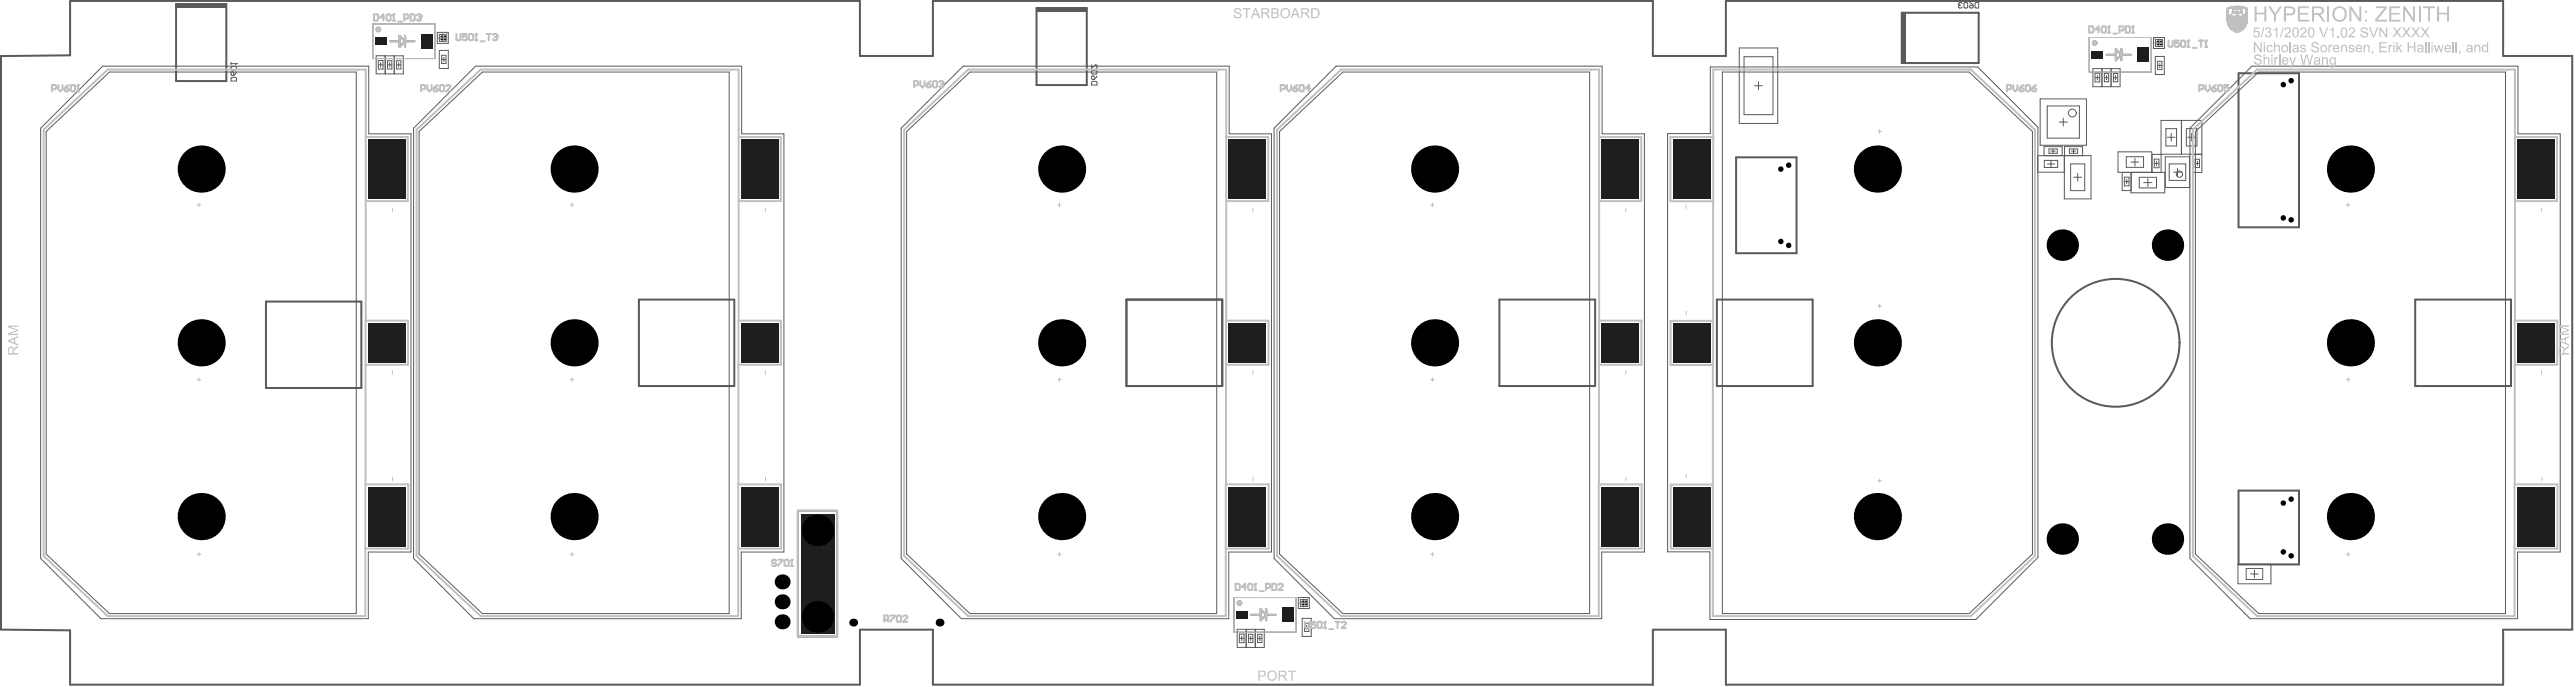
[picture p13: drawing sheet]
<svg xmlns="http://www.w3.org/2000/svg" width="1092mm" height="291mm" viewBox="0 0 1092 291" stroke-linecap="round" stroke-linejoin="round" font-family="sans-serif">
<g fill="none" stroke="#5a5a5a" stroke-width=".42">
<path d="M916.6 51h17.3v14.3h-17.3zM919.3 58.2h3.3M920.9 56.5v3.3M925.3 51v14.3M927.9 58.2h3.4M929.6 56.5v3.3M868.4 69.5h3M869.9 68v3M875.6 65.9v18.4h11.3v-18.4l-22.6 .1v7h11.3M879.6 75.1h3.3M881.3 73.4v3.4M898.4 64.3h14.3v8.7h-14.3z"/>
<path d="M903.9 73h14.3v8.7h-14.3zM903.9 68.7h3.3M905.5 67v3.3M909.4 77.4h3.3M911 75.7v3.3"/>
</g>
<path d="M74.7 1.7h21.3v32.6h-21.3zM439.7 3.4h21.3v32.6h-21.3zM806.6 5.4h32.7v21.3h-32.7zM949.5 31h25.6v65.3h-25.6zM736.4 66.7h25.6v40.6h-25.6zM338.4 216.4h16.7v53.3h-16.7zM949.5 207.8h25.6v31.3h-25.6z" fill="none" stroke="#5a5a5a" stroke-width=".85"/>
<g fill="#5a5a5a">
<path d="M806.6 5.4h1.7v21.3h-1.7z" fill-rule="evenodd"/>
<path d="M439.7 3.4h21.3v1.7h-21.3z" fill-rule="evenodd"/>
<path d="M74.7 1.7h21.3v1.7h-21.3z" fill-rule="evenodd"/>
</g>
<path d="M98 33.2l.4-.4h1.5l.4 .4v1.1h-2.3zM98 26.6v.7M98 28.5l.4-.4h1.5l.4 .4v.8l-.4 .4h-1.5l-.4-.4zM98 30.8l.8-.3 .4 .3v1.2h-.8l-.4-.4zM98 27h2.3M100.3 30.5l-1.1 1.5" fill="none" stroke="#5a5a5a" stroke-width=".42"/>
<circle cx="100.3" cy="27" r=".17" fill="#5a5a5a"/>
<path d="M832.3 1.5l-.4-.4h-.8l-.4 .7M833.1 1.5l.3-.4h.8l.4 .4v1.5l-.4 .4h-.8l-.3-.4zM835.4 2.6l.4-.4h1.1v.8l-.3 .4h-.8zM835.4 1.1l1.5 1.1M837.7 1.5l.4-.4h1.2v2.3h-1.2l-.4-.4zM100.3 27l-.4 .3M463 34.9l.4-.4h1.5l.4 .4v1.1h-2.3zM463 27.5v1.5l1.5-1.5h.4l.4 .4v.8l-.4 .3M463 30.2l.4-.4h1.5l.4 .4v.8l-.4 .4h-1.5l-.4-.4zM463 32.5l.7-.4 .4 .4v1.2h-.7l-.4-.4zM465.3 32.1l-1.2 1.6" fill="none" stroke="#5a5a5a" stroke-width=".42"/>
<circle cx="830.7" cy="1.8" r=".17" fill="#5a5a5a"/>
<path d="M830.7 1.8l.4 .4M831.1 2.2h.4M831.1 2.2l-.4 .4 .4 .8h.8l.4-.4M918.7 54.5h4.5v7.3h-4.5zM927.4 54.5h4.4v7.3h-4.4zM867.1 68h5.7v3h-5.7zM878.3 69.4h6v11.4h-6zM901.9 66.4h7.3v4.5h-7.3zM907.4 75.1h7.3v4.5h-7.3z" fill="none" stroke="#5a5a5a" stroke-width=".42"/>
<g fill="none" stroke="#5a5a5a" stroke-width=".42">
<path d="M158.2 10.2h26.3v14.6h-26.3zM185.5 13.7h4.6v4.7h-4.6zM186.1 16.1h3.4M186.3 14.6h3v2.9h-3zM187.8 14.4v3.3M886.1 15.9h26.3v14.6h-26.3zM913.4 15.9h4.7v4.6h-4.7zM914.1 18.2h3.3M914.3 16.8h2.9v2.9h-2.9zM915.7 16.6v3.3M159.6 23.6h11.4v7.7h-11.4zM160.5 27.5h2"/>
<path d="M160.5 25.6h2v3.7h-2zM161.5 26.5v2M163.4 23.6v7.7M164.4 27.5h1.8M164.4 25.7h1.8v3.5h-1.8zM165.3 26.6v1.8M167.2 23.6v7.7M168.2 27.5h1.8M168.2 25.7h1.8v3.5h-1.8zM169.1 26.6v1.8M186.3 21.3h3.9v7.7h-3.9zM187.3 25.2h1.9"/>
<path d="M187.3 23.4h1.9v3.5h-1.9zM188.2 24.3v1.8M725.4 28.4h113.5l25.5 25.5v182.2l-26.3 26.3h-112.8v-28.6h-18v-177.2h18.1zM730.5 30.5h104.7l26.9 25.2v179l-26.9 25.2h-104.7zM737.7 20.3h16.3v32h-16.3zM739.8 24h12.2v24.6h-12.2zM744.2 36.3h3.3M745.9 34.6v3.4M887.7 29.1h11.5v7.6h-11.5zM888.6 32.9h2M888.6 31.1h2v3.6h-2zM889.6 31.9v2"/>
<path d="M891.5 29.1v7.6M892.6 32.9h1.8M892.6 31.2h1.8v3.4h-1.8zM893.5 32v1.8M895.4 29.1v7.6M896.4 32.9h1.8M896.4 31.2h1.8v3.4h-1.8zM897.3 32v1.8M914.2 23.9h3.8v7.7h-3.8zM915.2 27.7h1.8M915.2 26h1.8v3.5h-1.8zM916.1 26.8v1.9"/>
<path d="M17.3 54.3l26.3-26.3h112.8v28.7h17.9v177.2h-18.1v28.2h-113.4l-25.5-25.5zM19.6 55.7l26.8-25.2h104.7v229.4h-104.7l-26.8-25.2zM175.4 54.3l26.3-26.3h112.9v28.7h17.9v177.2h-18.1v28.2h-113.4l-25.6-25.5zM177.8 55.7l26.8-25.2h104.7v229.4h-104.7l-26.8-25.2zM382.2 54.3l26.3-26.3h112.9v28.7h17.9v177.2h-18.1v28.2h-113.4l-25.6-25.5zM384.6 55.7l26.8-25.2h104.7v229.4h-104.7l-26.8-25.2zM540.4 54.3l26.3-26.3h112.8v28.7h18v177.2h-18.1v28.2h-113.5l-25.5-25.5zM542.7 55.7l26.9-25.2h104.7v229.4h-104.7l-26.9-25.2zM865.3 41.9h19.7v19.6h-19.7zM868.3 44.9h13.7v13.6h-13.7zM873.5 51.7h3.3M875.2 50v3.4"/>
<path d="M928.9 54.3l26.3-26.3h112.8v28.7h17.9v177.2h-18.1v28.2h-113.4l-25.5-25.5zM931.2 55.7l26.8-25.2h104.7v229.4h-104.7l-26.8-25.2zM867 62.1h7.7v3.8h-7.7zM869.1 63.1h3.5v1.8h-3.5zM869.9 64h1.9M870.8 63.1v1.8M875.7 62.1h7.6v3.8h-7.6zM877.7 63.1h3.5v1.8h-3.5zM878.6 64h1.8M879.5 63.1v1.8M900.1 73.1h3.9v7.6h-3.9zM901 76.9h2"/>
<path d="M901 75.1h2v3.6h-2zM902 75.9v2M912.8 65.4h3.8v7.7h-3.8zM913.7 69.2h2M913.7 67.4h2v3.7h-2zM914.7 68.2v2M918.4 66.4h10.3v13h-10.3zM920.1 69.4h7v7h-7zM921.9 72.9h3.4M923.6 71.3v3.3M930.1 65.4h3.8v7.7h-3.8zM931.1 69.2h1.8"/>
<path d="M931.1 67.5h1.8v3.5h-1.8zM932 68.3v1.8M949.2 239h14v8.3h-14zM523.4 253.1h26.3v14.7h-26.3zM550.7 253.1h4.6v4.7h-4.6zM551.4 255.5h3.3M551.6 254h2.9v2.9h-2.9zM553 253.8v3.3M952.7 240.8h7v4.7h-7zM954.6 243.2h3.3M956.2 241.5v3.3M525.7 270.4h2"/>
<path d="M525.7 268.6h2v3.7h-2zM526.7 269.4v2M528.6 266.6v7.7h7.6v-7.7h-11.4v7.7h3.8M529.6 270.4h1.8M529.6 268.7h1.8v3.5h-1.8zM530.5 269.5v1.9M532.4 266.6v7.7M533.4 270.4h1.9M533.4 268.7h1.9v3.5h-1.9zM534.3 269.5v1.9M552.3 262h3.9v7.6h-3.9zM553.3 265.8h1.9"/>
<path d="M553.3 264h1.9v3.5h-1.9zM554.2 264.9v1.8"/>
<circle cx="879" cy="47.9" r="1.66"/>
<circle cx="924.4" cy="73.8" r="1.33"/>
</g>
<g fill="none" stroke="#5a5a5a" stroke-width=".85">
<path d="M165.5 17.5h4M169.5 15.2l2.3 2.3-2.3 2.3zM171.8 17.5h4M171.8 15.2v4.6M.4 23.8l29.3-.4v-23h335v23.3h31v-23.3h305.4v23.3h30.9v-23.3h329.7v23.3h29.3v243.1h-29.3v23.3h-329.7v-23.3h-30.9v23.3h-305.4v-23.3h-31v23.3h-335v-23.1l-29.3-.3zM893.4 23.2h4M897.4 20.9l2.4 2.3-2.4 2.3zM899.8 20.9v4.6M899.8 23.2h4M112.8 127.8h40.5v36.6h-40.5zM271 126.9h40.5v36.6h-40.5zM477.8 126.9h40.6v36.6h-40.6z"/>
<path d="M636 126.9h40.6v36.6h-40.6zM728.2 126.9h40.6v36.6h-40.6zM1024.4 126.9h40.6v36.6h-40.6zM534.7 258.1l2.4 2.4-2.4 2.3zM537.1 258.1v4.7M530.7 260.5h4M537.1 260.5h4"/>
<circle cx="897.4" cy="145.2" r="27.1"/>
</g>
<g fill="none" stroke="#5a5a5a" stroke-width="1.7">
<circle cx="160.5" cy="12.5" r=".33"/>
<circle cx="888.5" cy="18.2" r=".33"/>
<circle cx="525.7" cy="255.5" r=".33"/>
</g>
<g fill="none" stroke="#c0c0c0" stroke-width=".85">
<path d="M165.5 17.5h4M169.5 15.2l2.3 2.3-2.3 2.3zM171.8 15.2v4.6M171.8 17.5h4M893.4 23.2h4M897.4 20.9l2.4 2.3-2.4 2.3zM899.8 20.9v4.6M899.8 23.2h4M155.1 58h17.9v27.2h-17.9M313.3 58h17.8v27.2h-17.8M520.1 58h17.8v27.2h-17.8M678.3 58h17.8v27.2h-17.8"/>
<path d="M726.7 58h-18.2v27.3h18.2v-55.8h109.2l27.2 25.4v180.6l-27.2 25.5h-109.4l.1-175.6M1066.7 58h17.9v27.2h-17.9M155.1 135.8v-106.3h-109.4l-27.2 25.4v180.6l27.2 25.5h109.3v-55.8h18.1v27.2h-18.1M313.3 135.8v-106.3h-109.4l-27.2 25.4v180.6l27.2 25.5h109.2v-55.8h18.2v27.2h-18.2M520.1 135.8v-106.3h-109.4l-27.2 25.4v180.6l27.2 25.5h109.2v-55.8h18.2v27.2h-18.2M678.2 135.8h18v18.7h-18M726.6 135.9h-18v18.7h18M1066.7 135.8v-106.3h-109.4l-27.2 25.4v180.6l27.2 25.5h109.3v-55.8h18.1v27.2h-18.1M155 154.5h18.1v-18.7h-18.1v69.3M313.2 154.5h18v-18.7h-18v69.3M520 154.5h18v-18.7h-18v69.3M1066.6 154.5h18.1v-18.7h-18.1v69.3"/>
<path d="M338.4 216.4h16.7v53.3h-16.7zM678.2 205.1l.1-175.6h-109.4l-27.2 25.4v180.6l27.2 25.5h109.2v-55.8h18.2v27.2h-18.2M726.5 205.3h-17.8v27.1h17.8M534.7 258.1l2.4 2.4-2.4 2.3zM537.1 258.1v4.7M530.7 260.5h4M537.1 260.5h4"/>
</g>
<g fill="none" stroke="#c0c0c0" stroke-width=".42">
<path d="M158.2 10.2h26.3v14.6h-26.3zM886.1 15.9h26.3v14.6h-26.3zM944.7 6.8l2.6 .1M944.7 6.2h.5M944.7 6.3h.5M944.7 6.4h.5M944.7 6.5h.5M944.7 6.6h.5M944.7 6.7h.5M944.7 7h2.7M944.7 7.1h8.4M944.7 5.9h.5"/>
<path d="M944.7 6h.5M944.7 6.1h.5M944.7 8.7h.5M944.7 8.8l.5 .1M944.7 5.6h.5M944.7 4.8h.5M944.7 5h.5M944.7 5.1h.5M944.7 5.2h.5M944.7 4h.5M944.7 4.1h.5M944.7 4.2h.5"/>
<path d="M944.7 4.3h.5M944.7 4.4h.5M944.7 4.5h.5M944.7 4.6h.5M944.7 4.7h.5M944.7 5.3h.5M944.7 5.4h.5M944.7 5.5h.5M944.7 5.7h.5M944.7 5.8h.5M944.7 3.9h.5M944.7 7.2h8.4"/>
<path d="M944.7 7.3h8.4M944.7 7.4h8.4M944.7 7.5h8.4M944.7 7.6h8.4M944.7 7.7h8.4M944.7 7.8h8.4M944.7 7.9h8.4M944.7 8h8.4M944.7 8.9h.5M944.7 9h.5M944.7 9.1h.5M944.7 9.2l2.5 .1"/>
<path d="M944.7 9.3l8.4 .1M944.8 9.5h8.3M944.8 9.6h8.2M944.8 9.7h8.2M944.8 9.8h8.2M945 10.3h.8M945 10.4h.7M945.1 10.6h.6M945.1 10.7h.6M945.2 10.8l.6 .1M945.2 10.9h.6M945.3 11h1.7"/>
<path d="M945.3 11.1h1.2M945.3 3.8l-.6 .1M945.4 8.6h-.7M945.4 11.2l.7 .1M945.4 6.8h1.7M945.4 11.3l.7 .1M945.5 9.1h1.5M945.5 11.4l.7 .1M945.5 6.7h1.4M945.6 8.4l-.9 .1M945.6 3.7l-.9 .1M945.6 11.5l.7 .1"/>
<path d="M945.6 9.1h1.2M945.6 3.1h6.6M945.7 11.6l.7 .1M945.7 6.6h1.1M945.7 10.3l-.7 .1M945.7 11.7h1.3M945.7 8.3l-1 .1M945.8 9h.9M945.8 6.5h.8M945.9 11.8l1.1 .1M945.9 3.6l-1.2 .1M945.9 6.4h.7"/>
<path d="M945.9 11.9h1.1M945.9 10.1l-1 .1M945.9 8.2l-1.2 .1M946 3h5.8M946 10.6h.1M946 10.7h1M946 10.8h1M946 10.5h.1M946 6.3h.4M946 12h1M946.1 10l-1.2 .1M946.1 8.9h.3"/>
<path d="M946.2 12.2h.8M946.2 9.9l-1.3 .1M946.2 6.2h.1M946.2 11.2h.2M946.2 3.5h-1.5M946.3 12.3h.9M946.3 9.9h1.2M946.4 12.4l.9 .1M946.4 2.9h5M946.4 10.6h.6M946.5 10h.9M946.5 12.5l1 .1"/>
<path d="M946.5 10.5h.5M946.6 8.2h2M946.6 10.1h.7M946.6 11.1h.4M946.6 11.2h.4M946.6 11.6h.4M946.6 11.3h.4M946.6 11.4h.4M946.6 11.5h.4M946.6 12.6l1.1 .1M946.6 3.4h-1.7M946.7 10.3h.4"/>
<path d="M946.7 8.3h1.7M946.8 12.7l1 .1M946.8 5.2h4.2M946.8 5.3h4.2M946.8 5.4h4.2M946.9 5h.5M946.9 8.4h1.3M946.9 4.8h.5M946.9 4.7h.5M946.9 2.8h4M946.9 4.5h.5M946.9 12.8l1.4 .1"/>
<path d="M946.9 4.2h.5M946.9 4.3h.5M947 10.9l-1 .1M947 10.3l-.4 .1M947.1 12.9h1.2M947.1 8.6h.9M947.2 3.8h3.4M947.2 13l1.2 .1M947.3 11.7l1 .1M947.3 11.8h1M947.3 10.6h.2M947.3 10.7h1"/>
<path d="M947.3 10.8h1M947.3 11h1M947.3 11.6l.2 .1M947.3 10.5h.1M947.3 11.6h.1M947.3 12h1M947.3 3.2l-2.2 .1M947.4 8.7h.4M947.4 5.1h-.5M947.4 4.7l-.5 .1M947.4 13.1l1.3 .1M947.4 11.1h.4"/>
<path d="M947.4 4.4l-.5 .1M947.4 4.1l-.3 .1M947.5 12.2h.3M947.5 11.2h.2M947.6 12.3h.1M947.6 2.7h2.6M947.6 13.2h2.6M947.7 9.9h1.1M947.7 5.6h-.9M947.7 7h2.4M947.8 10.6h.5M947.8 11.7h.5"/>
<path d="M947.8 10h.9M947.8 13.3h2.3M947.8 4l-.7 .1M947.8 10.5h.5M947.8 11.6h.5M947.9 6.9h2M947.9 10.1h.7M947.9 9.3h2M947.9 12.7h.4M947.9 12.2h.4M947.9 12.3h.4M947.9 12.4h.4"/>
<path d="M947.9 11.1h.4M947.9 12.6h.4M947.9 11.2h.4M947.9 12.5h.4M947.9 11.3h.4M947.9 11.4h.4M947.9 5.1h2M947.9 13.4h2M948 10.4h.3M948 10.3h.5M948.1 6.8h1.6M948.1 3.7h.7"/>
<path d="M948.1 9.1h1.6M948.2 5.5h-1.4M948.2 13.5h1.4M948.2 6.7h1.4M948.3 9.1h1.2M948.3 3.9l-1.1 .1M948.3 6.6h1.2M948.3 11.9l-1 .1M948.3 10.9l-1 .1M948.4 5h.2M948.4 13.6h1M948.5 6.5h.8"/>
<path d="M948.5 9h.8M948.6 5.5h.6M948.6 6.4h.6M948.6 12.7h1.1M948.6 11.7l1.1 .1M948.6 11.8h1.1M948.6 12.5h.1M948.6 10.6h.2M948.6 10.7h1.1M948.6 10.8h1.1M948.6 12.6l.3 .1M948.6 11.6l.3 .1"/>
<path d="M948.6 12.5l.2 .1M948.6 10.5h.1M948.6 11.5h.1M948.6 11.5l.2 .1M948.6 3.9h.6M948.6 12.9h2.1M948.6 13.7h.6M948.7 11h1M948.7 6.3h.4M948.7 12h.5M948.7 3.1l-3.3 .1M948.7 13h.4"/>
<path d="M948.8 11.1h.3M948.8 8.9h.3M948.8 4.8h.3M948.8 5h.3M948.8 4h.3M948.8 4.1h.3M948.8 4.2h.3M948.8 4.3h.3M948.8 4.4h.3M948.8 4.5h.3M948.8 4.6h.3M948.8 4.7h.3"/>
<path d="M948.8 6.2h.2M948.8 13.1h.2M948.9 12.2h.1M948.9 5.6h.1M948.9 11.2h.1M949 9.9h1.2M949 3.7h.7M949 12.7h.7M949 11.7h.7M949.1 10.6h.6M949.1 10h.9M949.1 3.1l3.3 .1"/>
<path d="M949.1 12.6h.6M949.1 11.6h.6M949.2 10.5h.5M949.2 12.5h.5M949.2 10.1h.7M949.2 11.5h.5M949.2 8.2h2.1M949.2 5h.2M949.3 12h.4M949.3 12.2h.4M949.3 12.3h.4M949.3 11.1h.4"/>
<path d="M949.3 11.2h.4M949.3 11.3h.4M949.3 10.4h.4M949.4 10.3h.4M949.4 8.3h1.7M949.5 3.9h1.1M949.6 8.4h1.3M949.6 5.5h1.4M949.7 11.9l-1.1 .1M949.7 10.9l-1.1 .1M949.7 12.8l-1.1 .1M949.8 8.6h.9"/>
<path d="M950 11.7l1 .1M950 11.8h1M950 10.6h.1M950 10.7h1M950 10.8h1M950 11.6l.1 .1M950 10.5h.1M950 11.6h.1M950 12h1.8M950 4h.7M950 8.7h.5M950.1 11.1h.4"/>
<path d="M950.1 12.2h.3M950.1 5.6h.9M950.2 11.2h.2M950.2 12.3h.1M950.3 9.9h1.2M950.4 7h2.7M950.4 4.1h.3M950.4 11.7h.6M950.4 4.2h.5M950.4 4.3l.5 .1M950.4 4.4h.5M950.4 10.6h.6"/>
<path d="M950.4 4.5h.5M950.4 4.6h.5M950.4 4.7h.5M950.4 13.1l-1.2 .1M950.5 10h.9M950.5 4.8l.4 .1M950.5 5h.4M950.5 5.1h.4M950.5 3.2l2.2 .1M950.5 11.6h.5M950.5 10.5h.5M950.5 10.1h.8"/>
<path d="M950.6 13l-1.3 .1M950.6 11.5h.4M950.6 11.1h.4M950.6 11.2h.4M950.6 11.3h.4M950.6 3.8l-3.4 .1M950.7 10.3h.4M950.7 6.8h1.7M950.8 9.1h1.5M950.9 6.7h1.4M950.9 12.8l-1.1 .1M951 9.1h1.2"/>
<path d="M951 10.9l-1 .1M951 11h-1M951 6.6h1.1M951 10.3l-.4 .1M951 12.7l-1 .1M951.1 9h.9M951.2 6.5h.8M951.2 12.6l-1 .1M951.2 3.4h1.8M951.3 6.4h.6M951.3 12.5l-1 .1M951.3 10.6h.2"/>
<path d="M951.3 10.7h1.4M951.3 10.8h1.4M951.3 11h1.2M951.3 10.5h.1M951.4 6.3h.4M951.4 11.1h1.1M951.4 12.4l-.9 .1M951.4 8.9h.3M951.5 6.2h.2M951.5 11.2h.9M951.6 12.3h-1M951.6 3.5h1.5"/>
<path d="M951.7 12.2h-1.1M951.7 9.9h1.3M951.8 10h1.1M951.9 11.9l-1.9 .1M951.9 10.1h1M951.9 8.2h1.2M951.9 3.6h1.2M952 11.8l-.8 .1M952 10.3h.9M952.1 11.7l-.8 .1M952.1 8.3h1M952.1 11.6l-.7 .1"/>
<path d="M952.2 11.5l-.7 .1M952.2 8.4h.9M952.2 3.7h.9M952.3 11.4l-.7 .1M952.4 11.3l-.7 .1M952.4 8.6h.7M952.5 3.8h.6M952.6 9.1h.5M952.6 10.9l-1.3 .1M952.6 8.9h.5M952.6 9h.5M952.6 8.7h.5"/>
<path d="M952.7 6.2h.4M952.7 6.3h.4M952.7 6.4h.4M952.7 6.5h.4M952.7 6.6h.4M952.7 6.7h.4M952.7 5.9h.4M952.7 6h.4M952.7 6.1h.4M952.7 5.6h.4M952.7 4.8h.4M952.7 5h.4"/>
<path d="M952.7 5.1h.4M952.7 5.2h.4M952.7 4h.4M952.7 4.1h.4M952.7 4.2h.4M952.7 4.3h.4M952.7 4.4h.4M952.7 4.5h.4M952.7 4.6h.4M952.7 4.7h.4M952.7 5.3h.4M952.7 5.4h.4"/>
<path d="M952.7 5.5h.4M952.7 5.7h.4M952.7 5.8h.4M952.7 3.9h.4M952.7 10.6h-.9M952.8 10.4l-1 .1M952.8 10.4h-.8M953.1 9.4h-8.3M953.1 9.2l-2.5 .1M953.1 6.8l-2.6 .1M953.1 8.1l-8.4 .1M953.1 8.8h-.5"/>
<path d="M796.5 55.7h1.5M797.3 54.9v1.5M83.6 86.8h1.6M84.4 86v1.6M166.4 88.2v1.5M241.8 86.8h1.5M242.6 86v1.6M324.6 88.2v1.5M448.6 86.8h1.5M449.4 86v1.6M531.4 88.2v1.5M606.8 86.8h1.5"/>
<path d="M607.5 86v1.6M689.6 88.2v1.5M715.1 86.8v1.5M1078 88.2v1.5M715.2 131.8v1.6M796.5 129.7h1.5M797.3 128.9v1.5M166.4 157.1v1.5M324.6 157.1v1.5M531.4 157.1v1.5M689.6 157.1v1.5M1078 157.1v1.5"/>
<path d="M83.6 160.8h1.6M84.4 160v1.6M241.8 160.8h1.5M242.6 160v1.6M448.6 160.8h1.5M449.4 160v1.6M606.8 160.8h1.5M607.5 160v1.6M166.5 202.1v1.6M324.7 202.1v1.6M531.5 202.1v1.6M689.7 202.1v1.6"/>
<path d="M715.2 200.8v1.5M796.5 203.7h1.5M797.3 202.9v1.5M1078.1 202.1v1.6M83.6 234.8h1.6M84.4 234v1.6M241.8 234.8h1.5M242.6 234v1.6M448.6 234.8h1.5M449.4 234v1.6M606.8 234.8h1.5M607.5 234v1.6"/>
<path d="M523.4 253.1h26.3v14.7h-26.3z"/>
</g>
<g fill="#c0c0c0">
<path d="M1085.4 137.8h4.2v.6h-3.5l3.5 1.2v.6l-3.5 1.2h3.5v.5h-4.2v-.8l3.6-1.2-3.6-1.3z"/>
<path d="M1086.1 147.6l-.2 2h1.3v-1.9l-.3-.3zM1085.6 147.1l1.3-.3 .5 .3 .4 .9 .2-.5 1.6-1v.6l-1.8 1.6v.9h1.8v.6h-4.2z"/>
<path d="M1085.8 144.4l2.1 .7v-1.4zM1085.4 144.1l4.2-1.7v.6l-1.3 .5v1.8l1.3 .5v.6l-4.2-1.7z"/>
</g>
<path d="M178.6 37.8h1.3l.5-.4v-.9l-.5-.5h-1.3v2.7M181.2 36v1.8l.9 .9 .9-.9v-1.8M183.9 37.4h1.3l.5 .8-.5 .5h-.8l-.5-.5zM185.7 36l-1.8 1.4M187 36h.9l.4 .5v1.7l-.4 .5h-.9l-.4-.5v-1.7zM189.2 36.5l.5-.5h.9l.4 .5v.4l-1.8 1.8h1.8M387.7 36.1h1.4l.4-.4v-.9l-.4-.4h-1.4v2.6M390.4 34.4v1.7l.9 .9 .9-.9v-1.7M393 35.7h1.4l.4 .9-.4 .4h-.9l-.5-.4zM394.8 34.4l-1.8 1.3M395.7 34.8l.5-.4h.8l.5 .4v1.8l-.5 .4h-.8l-.5-.4zM398.4 34.8l.4-.4h.9l.5 .9" fill="none" stroke="#c0c0c0" stroke-width=".85"/>
<circle cx="400.2" cy="35.3" r=".42" fill="#c0c0c0"/>
<g fill="none" stroke="#c0c0c0" stroke-width=".85">
<path d="M399.3 35.7h.4M399.7 35.7l.5 .4-.5 .9h-.9l-.4-.4M400.2 35.3l-.5 .4M851.3 37.8h1.3l.4-.4v-.9l-.4-.5h-1.3v2.7M853.9 36v1.8l.9 .9 .9-.9v-1.8M856.6 37.4h1.3l.5 .8-.5 .5h-.9l-.4-.5zM858.4 36l-1.8 1.4M859.2 36.5l.5-.5h.9l.4 .5v1.7l-.4 .5h-.9l-.5-.5zM861.9 37.4h1.3l.5 .8-.5 .5h-.8l-.5-.5zM863.7 36l-1.8 1.4M932.8 37.8h1.4l.4-.4v-.9l-.4-.5h-1.4v2.7M935.5 36v1.8l.9 .9 .9-.9v-1.8"/>
<path d="M938.2 37.4h1.3l.4 .8-.4 .5h-.9l-.4-.5zM939.9 36l-1.7 1.4M940.8 36.5l.5-.5h.9l.4 .5v1.7l-.4 .5h-.9l-.5-.5zM945.3 36h-1.8v1.4l.9-.5 .9 .5v.8l-.5 .5h-.9l-.4-.5M524.1 247.3h1.3l.5 .5v1.7l-.5 .5h-1.3zM528.5 248.6h-1.8l1.4-1.3v2.7M529.4 247.8l.5-.5h.8l.5 .5v1.7l-.5 .5h-.8l-.5-.5zM532.1 250h.9M532.5 247.3v2.7"/>
</g>
<path d="M995.2 234.8h1.6M996 234v1.6" fill="none" stroke="#c0c0c0" stroke-width=".42"/>
<circle cx="532.5" cy="247.3" r=".42" fill="#c0c0c0"/>
<path d="M532.5 247.3l-.4 .5M534.3 250.4h1.8M537 249.1h1.3l.4-.5v-.8l-.4-.5h-1.3v2.7M539.6 247.3h1.3l.5 .5v1.7l-.5 .5h-1.3zM542.3 247.8l.4-.5h.9l.5 .5v.4l-1.8 1.8h1.8M553.5 263.4v2.2l.5 .5h.9l.4-.5v-2.2M558 263.4h-1.8v1.4l.9-.5 .9 .5v.8l-.5 .5h-.8l-.5-.5M558.9 263.9l.4-.5h.9l.5 .5v1.7l-.5 .5h-.9l-.4-.5zM561.5 266.1h.9M562 263.4v2.7" fill="none" stroke="#c0c0c0" stroke-width=".85"/>
<circle cx="562" cy="263.4" r=".42" fill="#c0c0c0"/>
<path d="M22.1 37.8h1.3l.4-.4v-.9l-.4-.5h-1.3v2.7M24.7 36v1.8l.9 .9 .9-.9v-1.8M27.4 37.4h1.3l.5 .8-.5 .5h-.9l-.4-.5zM29.2 36l-1.8 1.4M30.1 36.5l.4-.5h.9l.4 .5v1.7l-.4 .5h-.9l-.4-.5zM32.7 38.7h.9M33.2 36v2.7M562 263.4l-.5 .5M563.8 266.5h1.7M566.4 263.4h1.8M567.3 263.4v2.7M569.1 263.9l.4-.5h.9l.5 .5v.4l-1.8 1.8h1.8" fill="none" stroke="#c0c0c0" stroke-width=".85"/>
<path d="M995.2 86.8h1.6M996 86v1.6M995.2 160.8h1.6M996 160v1.6" fill="none" stroke="#c0c0c0" stroke-width=".42"/>
<circle cx="33.2" cy="36" r=".42" fill="#c0c0c0"/>
<path d="M193.6 14.4v2.2l.4 .5h.9l.4-.5v-2.2M198 14.4h-1.8v1.3l.9-.4 .9 .4v.9l-.4 .5h-.9l-.5-.5M199.3 14.4h.9l.5 .4v1.8l-.5 .5h-.9l-.4-.5v-1.8zM201.6 17.1h.8M202 14.4v2.7M33.2 36l-.5 .5" fill="none" stroke="#c0c0c0" stroke-width=".85"/>
<circle cx="202" cy="14.4" r=".42" fill="#c0c0c0"/>
<path d="M202 14.4l-.4 .4M203.8 17.5h1.8M206.4 14.4h1.8M207.3 14.4v2.7M209.1 14.8l.4-.4h.9l.5 .9" fill="none" stroke="#c0c0c0" stroke-width=".85"/>
<circle cx="210.9" cy="15.3" r=".42" fill="#c0c0c0"/>
<path d="M210 15.7h.4M210.4 15.7l.5 .5-.5 .9h-.9l-.4-.5M210.9 15.3l-.5 .4M329.2 237.6l-.4-.5h-.9l-.5 .5 .5 .9h.9l.4 .4-.4 .9h-.9l-.5-.5M330.1 237.1h1.8v.5l-1.8 1.7v.5M332.8 237.6l.4-.5h.9l.4 .5v1.7l-.4 .5h-.9l-.4-.5zM335.4 239.8h.9M335.9 237.1v2.7" fill="none" stroke="#c0c0c0" stroke-width=".85"/>
<circle cx="335.9" cy="237.1" r=".42" fill="#c0c0c0"/>
<path d="M335.9 237.1l-.5 .5" fill="none" stroke="#c0c0c0" stroke-width=".85"/>
<g fill="#c0c0c0">
<path d="M546.3 284.1h3.4v.5h-1.4v3.8h-.6v-3.8h-1.4z"/>
<path d="M534.3 284.6v1.6h1.1a.81 .81 0 0 0 .9-.8 .81 .81 0 0 0-.8-.8zM533.7 284.1h2.4l.8 .8-.3 1.4-2.3 .3v1.8h-.6z"/>
<path d="M538.5 284.9l-.4 .9 .2 1.5 .9 .6 1.2-.2 .6-1-.3-1.6-1.1-.6zM537.4 286.2a2.15 2.15 0 0 1 4.3 0 2.15 2.15 0 0 1-4.3 0z"/>
<path d="M542.9 284.6v1.4h1.2a.75 .75 0 0 0 1-.7 .75 .75 0 0 0-.9-.7zM542.4 284.1h2.6l.5 .4 .2 1.2-1.1 .7 1.5 2h-.7l-1.4-1.9h-1.1v1.9h-.5z"/>
</g>
<path d="M158.6 6.1h1.3l.5 .4v1.8l-.5 .4h-1.3zM163 7.4h-1.7l1.3-1.3v2.6M163.9 6.5l.5-.4h.9l.4 .4v1.8l-.4 .4h-.9l-.5-.4zM166.6 8.7h.9M167 6.1v2.6M543.2 37.8h1.4l.4-.4v-.9l-.4-.5h-1.4v2.7M545.9 36v1.8l.9 .9 .9-.9v-1.8M548.6 37.4h1.3l.4 .8-.4 .5h-.9l-.4-.5zM550.3 36l-1.7 1.4M551.2 36.5l.5-.5h.8l.5 .5v1.7l-.5 .5h-.8l-.5-.5zM555.7 37.4h-1.8l1.3-1.4v2.7" fill="none" stroke="#c0c0c0" stroke-width=".85"/>
<circle cx="167" cy="6.1" r=".42" fill="#c0c0c0"/>
<path d="M167 6.1l-.4 .4M168.8 9.2h1.8M171.5 7.8h1.3l.4-.4v-.9l-.4-.4h-1.3v2.6M174.1 6.1h1.4l.4 .4v1.8l-.4 .4h-1.4zM176.8 6.5l.4-.4h.9l.5 .9" fill="none" stroke="#c0c0c0" stroke-width=".85"/>
<circle cx="178.6" cy="7" r=".42" fill="#c0c0c0"/>
<g fill="none" stroke="#c0c0c0" stroke-width=".85">
<path d="M177.7 7.4h.4M178.1 7.4l.5 .4-.5 .9h-.9l-.4-.4M178.6 7l-.5 .4M919.8 17.2v2.2l.4 .4h.9l.4-.4v-2.2M924.2 17.2h-1.8v1.3l.9-.4 .9 .4v.9l-.4 .4h-.9l-.5-.4M925.1 17.6l.4-.4h.9l.5 .4v1.8l-.5 .4h-.9l-.4-.4zM927.7 19.8h.9M928.2 17.2v2.6M375.1 262.5h1.3l.4-.4v-.9l-.4-.4h-1.3v2.6M375.9 262.5l.9 .9M377.7 260.8h1.8v.4l-1.8 1.8v.4M380.8 260.8h.9l.5 .4v1.8l-.5 .4h-.9l-.4-.4v-1.8z"/>
<path d="M383 261.2l.5-.4h.9l.4 .4v.4l-1.8 1.8h1.8"/>
</g>
<circle cx="928.2" cy="17.2" r=".42" fill="#c0c0c0"/>
<path d="M928.2 17.2l-.5 .4M932.6 17.2h1.8M933.5 17.2v2.6M935.3 19.8h.9M935.7 17.2v2.6M930 20.3h1.7" fill="none" stroke="#c0c0c0" stroke-width=".85"/>
<circle cx="935.7" cy="17.2" r=".42" fill="#c0c0c0"/>
<path d="M886.1 11.1h1.4l.4 .5v1.8l-.4 .4h-1.4zM890.6 12.5h-1.8l1.3-1.4v2.7M891.5 11.6l.4-.5h.9l.4 .5v1.8l-.4 .4h-.9l-.4-.4zM894.1 13.8h.9M894.6 11.1v2.7M935.7 17.2l-.4 .4" fill="none" stroke="#c0c0c0" stroke-width=".85"/>
<circle cx="894.6" cy="11.1" r=".42" fill="#c0c0c0"/>
<path d="M894.6 11.1l-.5 .5M896.3 14.3h1.8M899 12.9h1.3l.5-.4v-.9l-.5-.5h-1.3v2.7M901.7 11.1h1.3l.4 .5v1.8l-.4 .4h-1.3zM904.3 13.8h.9M904.8 11.1v2.7" fill="none" stroke="#c0c0c0" stroke-width=".85"/>
<circle cx="904.8" cy="11.1" r=".42" fill="#c0c0c0"/>
<path d="M904.8 11.1l-.5 .5" fill="none" stroke="#c0c0c0" stroke-width=".85"/>
<g fill="#c0c0c0">
<path d="M3.5 137.9h4.2v.5h-3.6l3.6 1.3v.5l-3.6 1.2h3.6v.6h-4.2v-.9l3.6-1.2-3.6-1.2z"/>
<path d="M523.6 3.9l.8-.5 1.3 .1 .6 .4 .2 .8h-.6l-.5-.8-1.1 .1a.66 .66 0 0 0-.3 .9 .66 .66 0 0 0 .9 .3l1.6 .6 .1 1-.4 .6-.8 .4-1.1-.1-.8-.5-.3-.6 .5-.3 .4 .7 1.4 .2a.64 .64 0 0 0 .6-.7 .64 .64 0 0 0-.7-.6l-1.9-.8z"/>
<path d="M527 3.5h3.4v.5h-1.3v3.7h-.6v-3.7h-1.5z"/>
<path d="M956.3 2.7h.9v2.7h3.3v-2.7h.8v6.4h-.8v-3h-3.3v3h-.9z"/>
<path d="M962.1 2.7h1l1.9 3 2-3h1l-2.6 3.7v2.7h-.9v-2.7z"/>
<path d="M974.7 2.7h4.6v.8h-3.8v2h3.6v.7h-3.6v2.2h4v.7h-4.8z"/>
<path d="M987.2 2.7h.8v6.4h-.8z"/>
<path d="M996.5 2.7h.8l3.4 5.1v-5.1h.9v6.4h-1l-3.3-5v5h-.8z"/>
<path d="M1007.7 2.7h4.7v.8l-4.1 4.9h4.2v.7h-5.1v-.7l4-4.9h-3.7z"/>
<path d="M1013.4 2.7h4.6v.8h-3.8v2h3.6v.7h-3.6v2.2h3.9v.7h-4.7z"/>
<path d="M1019.3 2.7h.9l3.4 5.1v-5.1h.7v6.4h-.8l-3.4-5v5h-.8z"/>
<path d="M1025.9 2.7h.9v6.4h-.9z"/>
<path d="M1027.8 2.7h5.1v.8h-2.2v5.6h-.8v-5.6h-2.1z"/>
<path d="M1033.7 2.7h.8v2.7h3.4v-2.7h.9v6.4h-.9v-3h-3.4v3h-.8z"/>
<path d="M956.2 11.7h2.1v.5h-1.7l-.2 1.1 1.4-.2 .7 .8-.1 1.2-.9 .8-1.2-.2-.6-.9 .6-.1 .6 .8 .7-.1 .4-.6-.1-.9-.4-.4-1.7 .4z"/>
<path d="M960 11.5h.5l-1.2 4.4h-.5z"/>
<path d="M961 12.1l.5-.4 .8-.1 .5 .2 .5 .8-.6 .9 .8 .8-.3 1.1-.5 .4-1 .1-.7-.3-.3-.7 .6-.1a.87 .87 0 0 0 1.1 .6 .87 .87 0 0 0 .5-1.2 .87 .87 0 0 0-1.2-.4l.1-.4 .9-.3v-.7l-.9-.4-.5 .8-.5-.1z"/>
<path d="M964.4 12.6l1.5-1v4.2h-.5v-3.3l-.9 .6z"/>
<path d="M968.3 11.5h.4l-1.2 4.4h-.5z"/>
<path d="M969.4 11.8l1.5-.2 .7 .6v1.2l-1.9 1.9h2v.5h-2.8l.4-.9 1.7-1.7a.79 .79 0 0 0-.4-1.2 .79 .79 0 0 0-1 .9l-.6-.1z"/>
<path d="M976 11.8l1.5-.2 .6 .4 .3 .7-.3 .8-1.8 1.8h2.1v.5h-2.9l.4-.9 1.9-2v-.5l-.5-.4-.8 .1-.3 .8-.6-.1z"/>
<path d="M983.6 11.6h.7l1.3 3.8 1.4-3.8h.5l-1.6 4.2h-.6z"/>
<path d="M988.3 12.6l1.5-1v4.2h-.5v-3.3l-.9 .6z"/>
<path d="M991.4 15.2h.7v.6h-.7z"/>
<path d="M996.5 11.9l1.4-.3 .8 .5 .1 1.3-2.1 1.9h2.2v.5h-2.8l.4-1 1.5-1.3 .3-.6-.5-.9-1 .3-.1 .6-.6-.1z"/>
<path d="M1001.6 11.9l.8-.4 1.3 .2 .7 .8v.3l-.6-.1a.95 .95 0 0 0-1.1-.7 .95 .95 0 0 0-.8 1l2.1 .7 .5 1.1-.5 .8-.7 .3-1.3-.1-.8-.7-.1-.6h.5l.3 .6 1.4 .3a.8 .8 0 0 0 .5-1 .8 .8 0 0 0-1-.5l-.8-.2-.7-.6z"/>
<path d="M1004.9 11.6h.5l1.4 3.8 1.4-3.8h.5l-1.6 4.2h-.6z"/>
<path d="M1009.3 11.6h.5l2.2 3.4v-3.4h.6v4.2h-.6l-2.2-3.3v3.3h-.5z"/>
<path d="M1014.9 11.6h.7l1.1 1.6 1.2-1.6h.7l-1.6 2 1.6 2.2h-.6l-1.3-1.8-1.3 1.8h-.6l1.6-2.2z"/>
<path d="M1018.9 11.6h.7l1.1 1.6 1.2-1.6h.6l-1.5 2 1.6 2.2h-.7l-1.2-1.8-1.3 1.8h-.7l1.6-2.2z"/>
<path d="M1022.9 11.6h.7l1.1 1.6 1.1-1.6h.7l-1.5 2 1.6 2.2h-.7l-1.2-1.8-1.3 1.8h-.7l1.6-2.2z"/>
<path d="M1026.8 11.6h.7l1.1 1.6 1.2-1.6h.6l-1.4 2 1.6 2.2h-.7l-1.3-1.8-1.2 1.8h-.7l1.6-2.2z"/>
<path d="M956 17.8h.6l2.2 3.4v-3.4h.6v4.4h-.6l-2.2-3.4v3.4h-.6z"/>
<path d="M961.6 19.5l.5-.4 .9-.2 .9 .6 .1 .5h-.5a.78 .78 0 0 0-.9-.5 .78 .78 0 0 0-.6 .9l.1 1 .3 .2a.8 .8 0 0 0 1.2-.6l.5 .1-.5 .9h-1.6l-.6-1.1z"/>
<path d="M964.5 17.8h.5v1.6l1.1-.5 .9 .5v2.8h-.5v-2.2a.8 .8 0 0 0-1-.5 .8 .8 0 0 0-.5 1v1.7h-.5z"/>
<path d="M971.1 17.8h.6v4.4h-.6z"/>
<path d="M975.9 19.2l.7-.3 1 .2 .4 .8-1.3-.5a.43 .43 0 0 0-.5 .6 .43 .43 0 0 0 .7 .2l1 .4 .2 .9-.7 .7h-1l-.5-.2-.3-.8 .5-.1 .6 .6a.58 .58 0 0 0 .8 0 .58 .58 0 0 0 0-.8 .58 .58 0 0 0-.8-.1l-.5-.3a.78 .78 0 0 1-.3-1.3z"/>
<path d="M980.7 18.3l.6-.5h1.2l.8 .5 .2 .7-.5 .1-.5-.8h-.8a.65 .65 0 0 0-.7 .8 .65 .65 0 0 0 .9 .5l1.6 .7v1.3l-1.5 .6-.9-.1-.8-.9-.1-.5h.6l.4 .8 1.1 .1a.75 .75 0 0 0 .8-.8 .75 .75 0 0 0-1-.6l-1.5-.7-.2-.6z"/>
<path d="M987.7 19h.4v.5l.4-.5h.7v.6a.75 .75 0 0 0-.8 .1 .75 .75 0 0 0-.2 .8v1.7h-.5z"/>
<path d="M993 19h.4v.4l.9-.5 .9 .3 .3 .4v2.6h-.5v-2a.74 .74 0 0 0-.9-.7 .74 .74 0 0 0-.6 1v1.7h-.5z"/>
<path d="M996.2 19.4l1.3-.5 .6 .2 .4 .8-.9-.5a.54 .54 0 0 0-.7 0 .54 .54 0 0 0-.2 .7 .54 .54 0 0 0 .7 .2l1 .3 .3 .7-.8 .9h-1.1l-.7-1 .6-.1v.5l.5 .1a.56 .56 0 0 0 .9-.4 .56 .56 0 0 0-.9-.5l-.9-.4z"/>
<path d="M1002.6 19h.5v.4l.8-.5 1 .5 .2 2.8h-.5v-2.1l-.3-.7-1 .3-.2 2.5h-.5z"/>
<path d="M1006 21.6h.6l-.1 1-.4 .4-.1-.3 .3-.5h-.3z"/>
<path d="M1009.3 17.8h3.1v.5h-2.6v1.4h2.4v.5h-2.4v1.4h2.7v.6h-3.2z"/>
<path d="M1013.1 19h.6v.5l.3-.5h.7l-.1 .6a.69 .69 0 0 0-.8 .1 .69 .69 0 0 0-.1 .8v1.7h-.6z"/>
<path d="M1016.4 17.8h.6v2.5l1.2-1.3h.7l-1.2 1.2 1.4 2h-.7l-1-1.7-.4 .4v1.3h-.6z"/>
<path d="M1021.2 17.8h.6v1.8h2.2v-1.8h.5v4.4h-.5v-2.1h-2.2v2.1h-.6z"/>
<path d="M1028.7 17.8h.5v4.4h-.5z"/>
<path d="M1030 17.8h.6v4.4h-.6z"/>
<path d="M1032.3 19h.6l.6 2.5 .6-2.5h.6l.6 2.4 .7-2.4h.5l-.9 3.2h-.5l-.7-2.4-.6 2.4h-.6z"/>
<path d="M1040.3 17.8h.5v4.4h-.5z"/>
<path d="M1041.6 17.8h.5v4.4h-.5z"/>
<path d="M1043.1 21.6h.6l-.1 1-.4 .4-.2-.3 .3-.5h-.2z"/>
<path d="M1049.5 19h.5v.4l.9-.5 1 .5 .2 2.8h-.6v-2.2l-.3-.6-1 .3-.2 2.5h-.5z"/>
<path d="M956.3 23.6l.8-.5 1.4 .1 .6 .5 .2 .7h-.6l-.1-.5-.7-.3a.75 .75 0 0 0-1.2 .6 .75 .75 0 0 0 1.1 .7l1.5 .7-.1 1.3-.8 .5-.8 .1-1.5-.8-.1-.7h.6l.6 .9 1.3-.2a.65 .65 0 0 0 .3-.7 .65 .65 0 0 0-.7-.5l-1.7-.6-.3-.5z"/>
<path d="M960.1 23.1h.5v1.6l.7-.4a.99 .99 0 0 1 1.3 1.2v1.9h-.5v-2a.75 .75 0 0 0-1-.7 .75 .75 0 0 0-.5 1v1.7h-.5z"/>
<path d="M964.7 24.3h.5v.5l.2-.4 .8-.1v.6a.73 .73 0 0 0-.8 .1 .73 .73 0 0 0-.1 .8v1.6h-.6z"/>
<path d="M966.7 23.1h.5v4.3h-.5z"/>
<path d="M971 24.3h.6l.9 2.5 .8-2.5h.6l-1.5 3.9-.7 .5-.4-.1v-.5h.6l.3-.7z"/>
<path d="M975.7 23.1h.5l.8 3.7 1-3.7h.7l1 3.7 .9-3.7h.5l-1.1 4.3h-.6l-1-3.7-1 3.7h-.6z"/>
<path d="M984.9 24.3h.4v.5l.6-.5 1.4 .3 .1 2.8h-.6v-1.9a.75 .75 0 0 0-.8-.8 .75 .75 0 0 0-.6 1v1.7h-.5z"/>
<path d="M4 147.7l-.1 1.9h1.4v-1.6a.74 .74 0 0 0-.6-.6 .74 .74 0 0 0-.7 .3zM3.6 147.2l.6-.4 1 .1 .6 1.1 1.9-1.5v.6l-1.9 1.5v1h1.9v.6h-4.2z"/>
<path d="M3.9 144.4l2 .7v-1.4zM3.5 144.1l4.2-1.7v.6l-1.3 .5v1.8l1.3 .5v.6l-4.2-1.6z"/>
<path d="M532.5 3.9l-.7 2h1.4zM532.2 3.5h.6l1.8 4.2h-.7l-.5-1.3h-1.8l-.4 1.3h-.6z"/>
<path d="M535.6 3.9v1.4h1.4a.73 .73 0 0 0 .8-.7 .73 .73 0 0 0-.9-.7zM535 3.5h2.6l.7 .5-.1 1.3-1 .4 1.5 2h-.7l-1.4-1.9h-1v1.9h-.6z"/>
<path d="M539.8 4v1.2h1a.69 .69 0 0 0 1-.7 .69 .69 0 0 0-1.1-.5zM539.8 5.7v1.5h1.6l.4-.4-.2-1zM539.3 3.5h2.1l.8 .5 .1 .8-.6 .6 .7 .4 .1 .8-.6 .9-2.6 .2z"/>
<path d="M544.1 4.2l-.4 .8 .2 1.6 .9 .7 1.2-.3 .6-1-.2-1.4-.8-.7zM543 5.5a2.12 2.12 0 0 1 4.2 0 2.12 2.12 0 0 1-4.2 0z"/>
<path d="M549.4 3.9l-.8 2h1.5zM549 3.5h.7l1.7 4.2h-.6l-.5-1.3h-1.8l-.5 1.3h-.6z"/>
<path d="M552.4 3.9v1.4h1.6a.73 .73 0 0 0 .7-.8 .73 .73 0 0 0-.9-.6zM551.9 3.5l3 .1 .4 .8-.1 .7-1.1 .6 1.5 2h-.6l-1.5-1.9h-1.1v1.9h-.5z"/>
<path d="M556.7 4v3.2l1.9-.2 .5-1-.3-1.6-.5-.4zM556.1 3.5h2.3l1 .6 .3 1.9-.8 1.4-2.8 .3z"/>
<path d="M969.6 3.5v2.2h2.5l.6-1.1a1.17 1.17 0 0 0-1.3-1.1zM968.7 2.7l3.4 .1 1.2 .8 .3 .6-.1 1.1-1 1-2.9 .2v2.6h-.9z"/>
<path d="M981.5 3.5v2.1l2.4-.1a1.04 1.04 0 0 0 .9-1.3 1.04 1.04 0 0 0-1.3-.7zM980.7 2.7l3.7 .1 1 .6 .3 .7-.1 1.1-.6 .7-1 .4 1 .8 1.2 2h-1l-1.5-2.3-.7-.5h-1.5v2.8h-.8z"/>
<path d="M990.7 4.1l-.6 1.6 .2 1.1a2.2 2.2 0 0 0 2.9 1.6 2.2 2.2 0 0 0 1.3-3l-.4-1.2-1-.7-1.2-.1zM990.1 3.6l1.3-.8 1.3-.2 1.2 .4 .8 .7 .6 1.2 .1 1.6-.4 1.4-.7 .7-.9 .5-1.6 .1-1.7-.8-.8-1.9 .2-1.8z"/>
<path d="M1003.1 4.5h.8v.9h-.8zM1003.1 8.3h.8v.8h-.8z"/>
<path d="M973.1 12.3l-.3 1.1 .2 1.7 .9 .4 .6-.9v-1.7l-.6-.9zM972.8 11.9l.5-.3 1 .1 .7 1.1v2l-.9 1.1-1-.1-.6-.7-.2-2z"/>
<path d="M979.7 12.3l-.2 2.2 .3 .7a.99 .99 0 0 0 1.2-.1 .99 .99 0 0 0 .2-1.2l-.3-1.5a.67 .67 0 0 0-.5-.4 .67 .67 0 0 0-.7 .3zM979.6 11.8l1.3-.1 .8 1.3-.1 1.9-.9 1-1.2-.3-.5-.9v-2z"/>
<path d="M993.6 12.3l-.2 .8 .1 2a.92 .92 0 0 0 1.2 .1 .92 .92 0 0 0 .3-1.2l-.2-1.7-.3-.3zM993.2 12l.6-.4h.8l.9 .9v2.5l-.7 .8h-1.2l-.6-.7-.2-2.3z"/>
<path d="M960.2 17.8h.6v.6h-.6zM960.2 19h.6v3.2h-.6z"/>
<path d="M968.3 19.8v1.6l.4 .3 .9-.1 .4-.7-.2-1.1-.6-.4zM967.5 20.5a1.6 1.6 0 0 1 3.2 0 1.6 1.6 0 0 1-3.2 0z"/>
<path d="M972.9 21.1a.73 .73 0 0 0 .6 .7 .73 .73 0 0 0 .8-.5l.1-.8zM972.5 19.4l1.5-.5 .8 .4 .2 .5 .2 2.4h-.6l-.1-.5-.6 .5h-.7a.98 .98 0 0 1-.8-1.3 .98 .98 0 0 1 1.3-.6h.2a.44 .44 0 0 0 .5-.5 .44 .44 0 0 0-.6-.4l-1.4 .6z"/>
<path d="M984.9 19.8v1.6l1.1 .3 .5-.6v-1l-.3-.5a.78 .78 0 0 0-1.3 .2zM984.5 19.4l1.3-.5 1 .6 .3 1.4-.5 1-1.5 .3-.5-.4-.4-.7z"/>
<path d="M990.4 19.5l-.3 .8h1.7l-.2-.7zM989.8 19.4l.7-.4h.9l.7 .5 .2 .7v.5l-2.2 .2a.87 .87 0 0 0 .7 .8 .87 .87 0 0 0 .9-.6l.6 .2-.8 .9-1.6-.4-.4-1.1z"/>
<path d="M999.8 19.8l-.1 .5h1.7l-.2-.6-.6-.3zM999.4 19.4l1.1-.5 1.1 .5 .3 1.3h-2.3l.6 1 .9-.1 .3-.5 .5 .1-.4 .8-1.4 .2-.7-.6-.3-1.5z"/>
<path d="M1015.2 17.8h.5v.6h-.5zM1015.2 19h.5v3.2h-.5z"/>
<path d="M1025.8 21l.2 .7 1.2-.2a.46 .46 0 0 0 .2-.7 .46 .46 0 0 0-.7-.1zM1025.6 19.3l1.3-.4 .9 .5 .2 2.8h-.5l-.1-.5-.6 .5h-1l-.5-.4v-1l1.5-.5a.5 .5 0 0 0 .5-.7 .5 .5 0 0 0-.9-.2l-.6 .6h-.5z"/>
<path d="M1031.3 17.8h.5v.6h-.5zM1031.3 19h.5v3.2h-.5z"/>
<path d="M1037.6 19.6l-.3 .7h1.8l-.5-.9zM1037.2 19.4l.9-.5 1.2 .5 .3 1.3h-2.3l.6 1 .9-.1 .3-.5 .5 .1-.5 .8-1.3 .2-.6-.4-.4-.7z"/>
<path d="M1046.7 21l-.1 .1a.73 .73 0 0 0 .6 .7 .73 .73 0 0 0 .9-.5l.1-.8zM1046.4 19.4l1.3-.5 .9 .4 .2 .4 .1 2.5h-.6l-.1-.5-.5 .5h-.7a.98 .98 0 0 1-.9-1.3 .98 .98 0 0 1 1.4-.6h.2a.44 .44 0 0 0 .5-.5 .44 .44 0 0 0-.6-.4l-1.5 .6z"/>
<path d="M1052.9 19.5l.9-.6 1 .5v-1.6h.6v4.4h-.6v-.5l-.5 .5h-.7l-.7-.6-.3-.7zM1053.4 19.7l-.1 1.7 .4 .3 .8-.1 .3-.5v-1.2l-.7-.5z"/>
<path d="M963.4 23.1h.5v.7h-.5zM963.4 24.3h.5v3.1h-.5z"/>
<path d="M968.7 24.9l-.3 .6 1.7-.1a.9 .9 0 0 0-1.4-.5zM968.2 24.6l1.6-.3 .6 .5 .3 1.2h-2.3l.3 .8 .5 .3 1-.7 .5 .1-.6 .8-.9 .2-1.1-.5-.3-1.2z"/>
<path d="M982 26.3a.78 .78 0 0 0 .9 .8 .78 .78 0 0 0 .6-1.1v-.2zM981.8 24.5l1.7-.2 .5 .3 .2 2.8h-.5l-.1-.4-1.1 .5-1-.4 .2-1.2 .8-.3a.58 .58 0 0 0 .8 0 .58 .58 0 0 0 .1-.7l-.3-.2a.77 .77 0 0 0-1.1 .6l-.5-.1z"/>
<path d="M988.8 24.9l-.3 1.2 .5 .8 1.1-.3 .1-1.1a.9 .9 0 0 0-1.4-.6zM988.4 24.5l1.3-.2 .5 .4v-.4h.5l-.1 3.8-.5 .4-1 .2-.9-.5-.1-.5 .9 .5a.86 .86 0 0 0 1-.2 .86 .86 0 0 0 .1-1l-1 .4-.8-.5-.3-1.6z"/>
</g>
<g fill="none" stroke="#c0c0c0" stroke-width=".42">
<circle cx="189.6" cy="14.2" r=".17"/>
<circle cx="913.9" cy="16.4" r=".17"/>
<circle cx="554.8" cy="253.7" r=".17"/>
</g>
<g fill="none" stroke="#c0c0c0" stroke-width="1.7">
<circle cx="160.5" cy="12.5" r=".33"/>
<circle cx="888.5" cy="18.2" r=".33"/>
<circle cx="525.7" cy="255.5" r=".33"/>
</g>
<path d="M339.7 217.6h14.1v50.8h-14.1z" fill-rule="evenodd" fill="#1e1e1e"/>
<path d="M968.5 35.8h.1M971.8 34.2h.1M755.4 71.6h.1M758.7 70h.1M968.5 92.3h.1M971.8 93.1h.1M755.4 102.3h.1M758.7 104h.1M968.5 213.1h.1M971.8 211.5h.1M968.5 233.8h.1M971.8 235.5h.1" fill="none" stroke="#000" stroke-width="2.4"/>
<g fill="#000">
<circle cx="85.3" cy="71.6" r="10"/>
<circle cx="243.5" cy="71.6" r="10"/>
<circle cx="450.3" cy="71.6" r="10"/>
<circle cx="608.5" cy="71.6" r="10"/>
<circle cx="796.3" cy="71.6" r="10"/>
<circle cx="996.9" cy="71.6" r="10"/>
<circle cx="874.7" cy="103.8" r="6.7"/>
<circle cx="919.4" cy="103.8" r="6.7"/>
<circle cx="85.3" cy="145.2" r="10"/>
<circle cx="243.5" cy="145.2" r="10"/>
<circle cx="450.3" cy="145.2" r="10"/>
<circle cx="608.5" cy="145.2" r="10"/>
<circle cx="796.3" cy="145.2" r="10"/>
<circle cx="996.9" cy="145.2" r="10"/>
<circle cx="85.3" cy="218.8" r="10"/>
<circle cx="243.5" cy="218.8" r="10"/>
<circle cx="450.3" cy="218.8" r="10"/>
<circle cx="608.5" cy="218.8" r="10"/>
<circle cx="796.3" cy="218.8" r="10"/>
<circle cx="996.9" cy="218.8" r="10"/>
<circle cx="346.8" cy="224.7" r="6.7"/>
<circle cx="874.7" cy="228.4" r="6.7"/>
<circle cx="919.4" cy="228.4" r="6.7"/>
<circle cx="331.8" cy="246.5" r="3.2"/>
<circle cx="331.8" cy="255" r="3.2"/>
<circle cx="331.8" cy="263.4" r="3.2"/>
<circle cx="346.8" cy="261.3" r="6.7"/>
<circle cx="361.9" cy="263.8" r="1.67"/>
<circle cx="398.5" cy="263.8" r="1.67"/>
</g>
<g fill="#1e1e1e">
<circle cx="188.5" cy="15.4" r=".35"/>
<circle cx="188.5" cy="16.7" r=".35"/>
<circle cx="187.1" cy="15.4" r=".35"/>
<circle cx="187.1" cy="16.7" r=".35"/>
<circle cx="552.4" cy="254.8" r=".35"/>
<circle cx="553.7" cy="254.8" r=".35"/>
<circle cx="916.4" cy="18.9" r=".35"/>
<circle cx="915.1" cy="18.9" r=".35"/>
<circle cx="916.4" cy="17.6" r=".35"/>
<circle cx="915.1" cy="17.6" r=".35"/>
<circle cx="552.4" cy="256.1" r=".35"/>
<circle cx="553.7" cy="256.1" r=".35"/>
</g>
<g fill="#1e1e1e">
<path d="M887 21.5h4.9v3.4h-4.9z" fill-rule="evenodd"/>
<path d="M159.1 15.8h4.8v3.3h-4.8z" fill-rule="evenodd"/>
<path d="M524.3 258.8h4.9v3.3h-4.9z" fill-rule="evenodd"/>
<path d="M520.9 206.2h16.1v25.3h-16.1z" fill-rule="evenodd"/>
<path d="M709.6 206.2h16.1v25.3h-16.1z" fill-rule="evenodd"/>
<path d="M906.7 20.2h4.8v6h-4.8z" fill-rule="evenodd"/>
<path d="M1067.6 206.2h16v25.3h-16z" fill-rule="evenodd"/>
<path d="M178.7 14.5h4.9v6h-4.9z" fill-rule="evenodd"/>
<path d="M520.9 136.8h16.1v16.9h-16.1z" fill-rule="evenodd"/>
<path d="M520.9 58.9h16.1v25.4h-16.1z" fill-rule="evenodd"/>
<path d="M709.6 58.9h16.1v25.4h-16.1z" fill-rule="evenodd"/>
<path d="M709.6 136.8h16.1v16.9h-16.1z" fill-rule="evenodd"/>
<path d="M1067.6 136.8h16v16.9h-16z" fill-rule="evenodd"/>
<path d="M1067.6 58.9h16v25.4h-16z" fill-rule="evenodd"/>
<path d="M156 206.2h16v25.3h-16z" fill-rule="evenodd"/>
<path d="M314.1 206.2h16.1v25.3h-16.1z" fill-rule="evenodd"/>
<path d="M679.1 206.2h16.1v25.3h-16.1z" fill-rule="evenodd"/>
<path d="M156 136.8h16v16.9h-16z" fill-rule="evenodd"/>
<path d="M156 58.9h16v25.4h-16z" fill-rule="evenodd"/>
<path d="M314.1 58.9h16.1v25.4h-16.1z" fill-rule="evenodd"/>
<path d="M314.1 136.8h16.1v16.9h-16.1z" fill-rule="evenodd"/>
<path d="M544 257.5h4.8v6h-4.8z" fill-rule="evenodd"/>
<path d="M679.1 58.9h16.1v25.4h-16.1z" fill-rule="evenodd"/>
<path d="M679.1 136.8h16.1v16.9h-16.1z" fill-rule="evenodd"/>
</g>
</svg>
